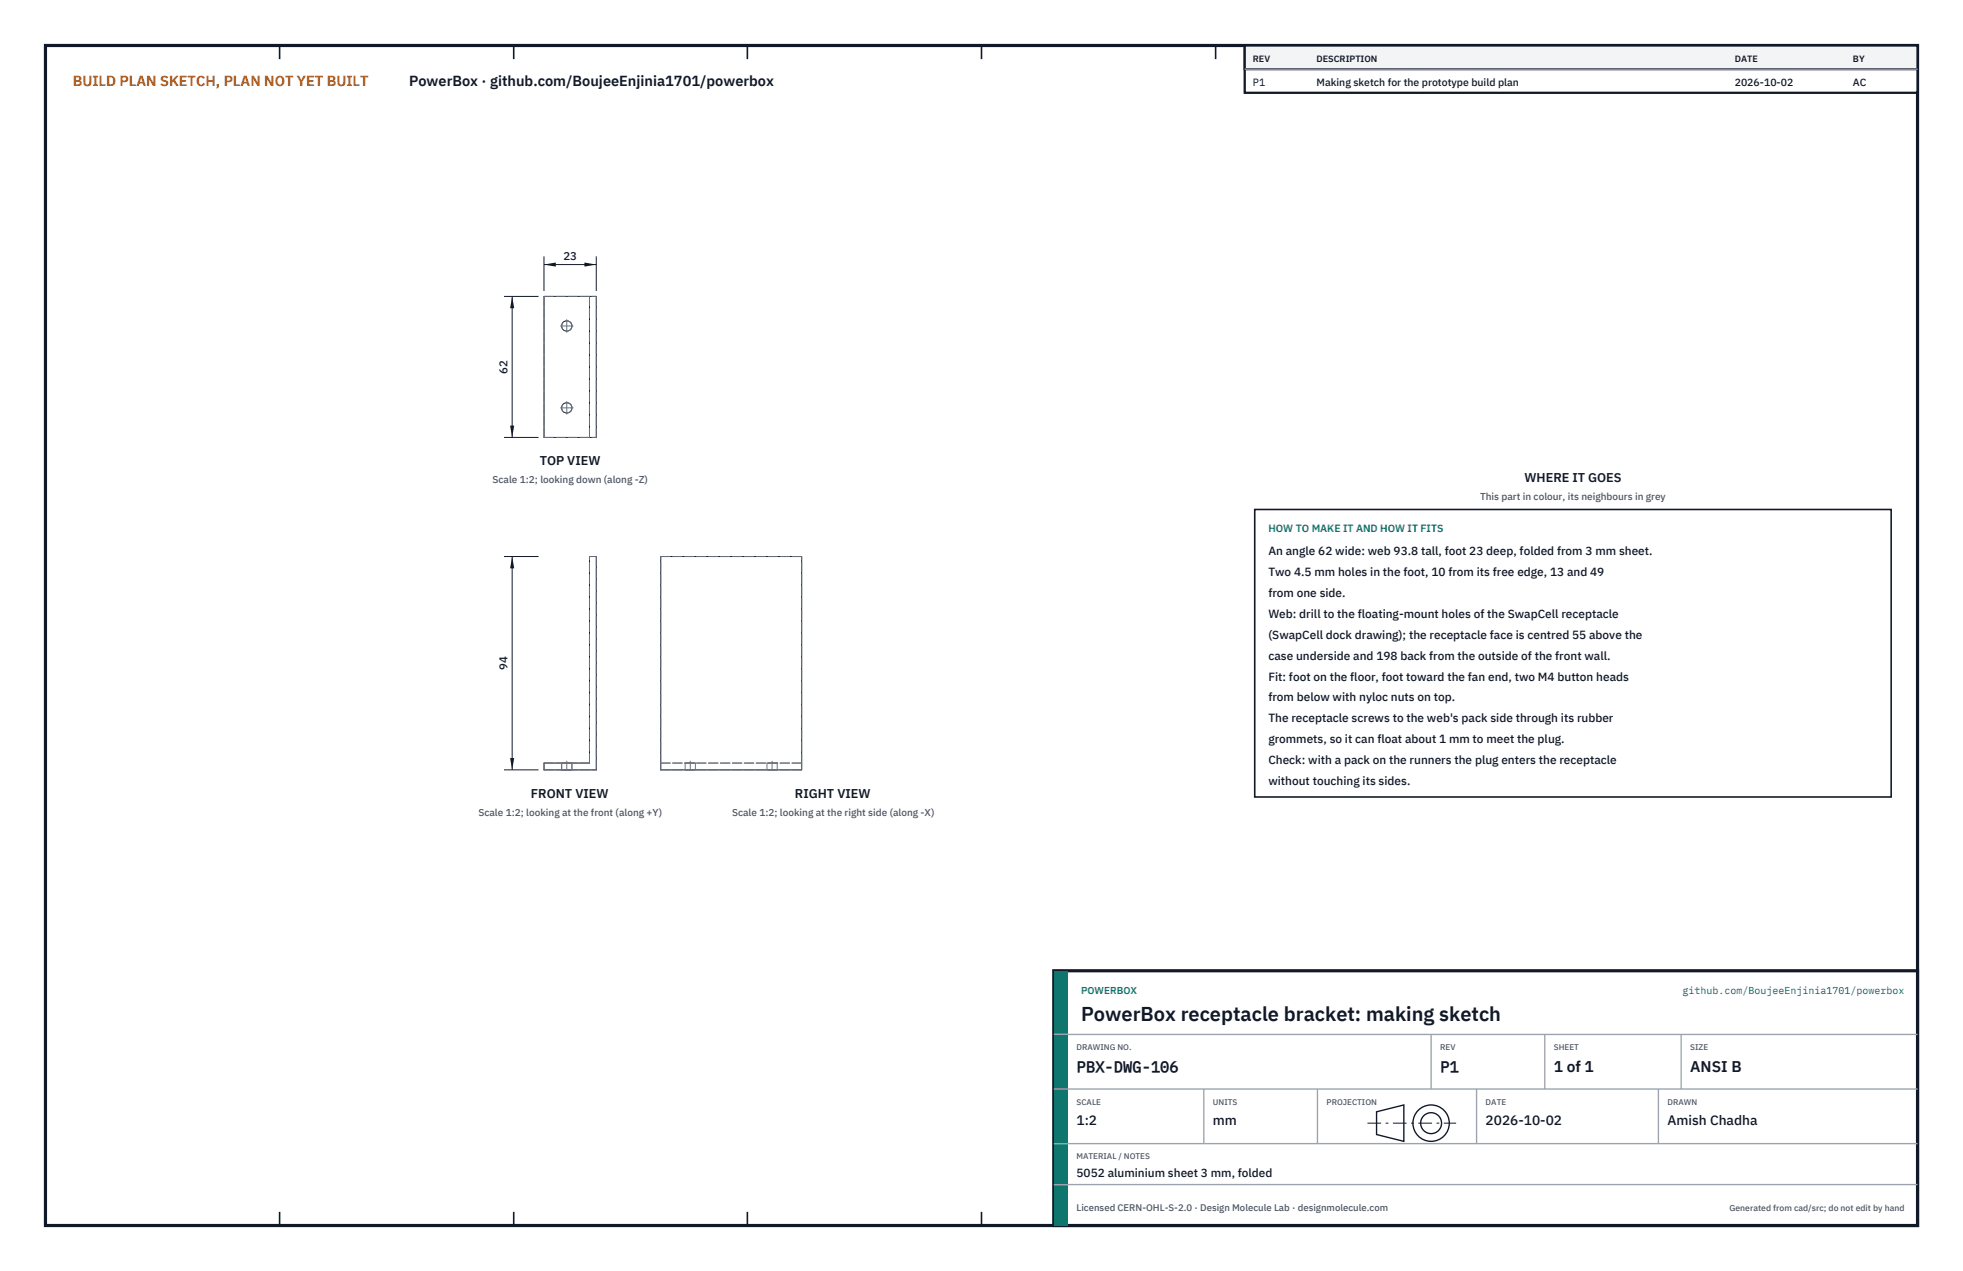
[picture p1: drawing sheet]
<svg xmlns="http://www.w3.org/2000/svg" width="432mm" height="279mm" viewBox="0 0 432 279" stroke-linecap="round" stroke-linejoin="round" font-family="sans-serif">
<defs><g id="words">
<text font-size="4.4" fill="#111827" x="237.8" y="224.4">PowerBox receptacle bracket: making sketch</text>
<g font-size="3.4" fill="#111827">
<text x="236.8" y="235.6">PBX-DWG-106</text>
<text x="316.8" y="235.6">P1</text>
<text x="341.8" y="235.6">1 of 1</text>
<text x="371.8" y="235.6">ANSI B</text>
</g>
<text font-size="3.2" fill="#b45309" x="16" y="19">BUILD PLAN SKETCH, PLAN NOT YET BUILT</text>
<text font-size="3.2" fill="#111827" x="90" y="19">PowerBox · github.com/BoujeeEnjinia1701/powerbox</text>
<g font-size="3" fill="#111827">
<text x="236.8" y="247.2">1:2</text>
<text x="266.8" y="247.2">mm</text>
<text x="326.8" y="247.2">2026-10-02</text>
<text x="366.8" y="247.2">Amish Chadha</text>
</g>
<g font-size="2.8" fill="#111827">
<text x="118.7" y="102.3">TOP VIEW</text>
<text x="335.3" y="106">WHERE IT GOES</text>
<text x="116.8" y="175.3">FRONT VIEW</text>
<text x="174.9" y="175.3">RIGHT VIEW</text>
</g>
<g font-size="2.6" fill="#111827">
<text x="279" y="122">An angle 62 wide: web 93.8 tall, foot 23 deep, folded from 3 mm sheet.</text>
<text x="279" y="126.6">Two 4.5 mm holes in the foot, 10 from its free edge, 13 and 49</text>
<text x="279" y="131.2">from one side.</text>
<text x="279" y="135.8">Web: drill to the floating-mount holes of the SwapCell receptacle</text>
<text x="279" y="140.4">(SwapCell dock drawing); the receptacle face is centred 55 above the</text>
<text x="279" y="145">case underside and 198 back from the outside of the front wall.</text>
<text x="279" y="149.6">Fit: foot on the floor, foot toward the fan end, two M4 button heads</text>
<text x="279" y="154.2">from below with nyloc nuts on top.</text>
<text x="279" y="158.8">The receptacle screws to the web's pack side through its rubber</text>
<text x="279" y="163.4">grommets, so it can float about 1 mm to meet the plug.</text>
<text x="279" y="168">Check: with a pack on the runners the plug enters the receptacle</text>
<text x="279" y="172.6">without touching its sides.</text>
<text x="236.8" y="258.8">5052 aluminium sheet 3 mm, folded</text>
</g>
<g font-size="2.5" fill="#111827">
<text x="123.9" y="57.2">23</text>
<text x="111.7" y="82.2" transform="rotate(-90 111.7 82.2)">62</text>
<text x="111.7" y="147.3" transform="rotate(-90 111.7 147.3)">94</text>
</g>
<g font-size="2.3" fill="#111827">
<text x="275.6" y="18.8">P1</text>
<text x="289.6" y="18.8">Making sketch for the prototype build plan</text>
<text x="381.6" y="18.8">2026-10-02</text>
<text x="407.6" y="18.8">AC</text>
</g>
<text font-size="2.3" fill="#0f766e" x="279" y="117">HOW TO MAKE IT AND HOW IT FITS</text>
<g font-size="2.2" fill="#4b5563">
<text x="108.3" y="106.2">Scale 1:2; looking down (along -Z)</text>
<text x="325.6" y="110">This part in colour, its neighbours in grey</text>
<text x="105.2" y="179.3">Scale 1:2; looking at the front (along +Y)</text>
<text x="161" y="179.3">Scale 1:2; looking at the right side (along -X)</text>
</g>
<g font-size="2.2" fill="#0f766e">
<text x="237.8" y="218.4">POWERBOX</text>
<text x="370.1" y="218.4">github.com/BoujeeEnjinia1701/powerbox</text>
</g>
<text font-size="2.1" fill="#4b5563" x="236.8" y="266.2">Licensed CERN-OHL-S-2.0 · Design Molecule Lab · designmolecule.com</text>
<g font-size="2" fill="#111827">
<text x="275.6" y="13.6">REV</text>
<text x="289.6" y="13.6">DESCRIPTION</text>
<text x="381.6" y="13.6">DATE</text>
<text x="407.6" y="13.6">BY</text>
</g>
<text font-size="1.9" fill="#4b5563" x="380.4" y="266.2">Generated from cad/src; do not edit by hand</text>
<g font-size="1.8" fill="#4b5563">
<text x="236.8" y="230.8">DRAWING NO.</text>
<text x="316.8" y="230.8">REV</text>
<text x="341.8" y="230.8">SHEET</text>
<text x="371.8" y="230.8">SIZE</text>
<text x="236.8" y="242.8">SCALE</text>
<text x="266.8" y="242.8">UNITS</text>
<text x="291.8" y="242.8">PROJECTION</text>
<text x="326.8" y="242.8">DATE</text>
<text x="366.8" y="242.8">DRAWN</text>
<text x="236.8" y="254.8">MATERIAL / NOTES</text>
</g>
</g></defs>
<path d="M10 10h411.8v259.4h-411.8z" fill="none" stroke="#111827" stroke-width=".7" stroke-linecap="butt"/>
<g fill="none" stroke="#111827" stroke-width=".35">
<path d="M61.5 10v3M113 10v3M164.4 10v3M215.9 10v3M267.4 10v3M318.9 10v3M370.3 10v3M61.5 266.4v3M113 266.4v3M164.4 266.4v3M215.9 266.4v3M267.4 266.4v3"/>
<path d="M318.9 266.4v3M370.3 266.4v3"/>
</g>
<g fill="none" stroke="#111727" stroke-width=".22">
<path d="M119.7 65.2h11.5v31h-11.5zM129.7 65.2v31M129.7 122.3h1.5v46.9h-11.5v-1.5h10zM145.3 122.3h31v46.9h-31z"/>
<circle cx="124.7" cy="71.7" r="1.13"/>
<circle cx="124.7" cy="89.7" r="1.13"/>
</g>
<g fill="none" stroke="#6a7180" stroke-width=".22" stroke-dasharray="2.1 .5">
<path d="M119.7 65.2h11.5M119.7 96.2h11.5M119.7 96.2v-31M129.7 96.2v-31M131.2 96.2v-31M129.7 122.3h1.5M131.2 122.3v46.9M145.3 122.3h31M119.7 169.2h11.5M119.7 169.2v-1.5M119.7 167.7h10M123.5 167.7h2.3"/>
<path d="M123.5 169.2h2.3M123.5 169.2v-1.5M125.8 167.7h-2.3M125.8 169.2h-2.3M125.8 169.2v-1.5M129.7 167.7v-45.4M145.3 167.7v-45.4M145.3 167.7h31M145.3 169.2v-1.5M145.3 169.2h31M150.7 167.7h1.1M150.7 169.2h1.1"/>
<path d="M150.7 169.2v-1.5M151.8 167.7h1.2M151.8 169.2h1.2M153 167.7h-2.3M153 169.2h-2.3M153 169.2v-1.5M168.7 167.7h1.1M168.7 169.2h1.1M168.7 169.2v-1.5M169.8 167.7h1.2M169.8 169.2h1.2M171 167.7h-2.3"/>
<path d="M171 169.2h-2.3M171 169.2v-1.5M176.3 167.7v-45.4M176.3 169.2v-1.5"/>
<circle cx="124.7" cy="71.7" r="1.13"/>
<circle cx="124.7" cy="89.7" r="1.13"/>
</g>
<path d="M123.3 71.7h2.8M124.7 73.1v-2.8M123.3 89.7h2.8M124.7 91.1v-2.8M124.7 169.2v-1.9M151.8 169.2v-1.9M169.8 169.2v-1.9" fill="none" stroke="#6a7180" stroke-width=".22" stroke-dasharray="4.2 .5 0 .5"/>
<path d="M119.7 56.4v7.6M119.7 58.2h11.5M131.2 56.4v7.6" fill="none" stroke="#111827" stroke-width=".22"/>
<path d="M119.7 58.2l2.6-.5v.9zM128.6 57.7v.9l2.6-.4z" fill="#111827"/>
<path d="M110.9 65.2h7.6M112.7 65.2v31M110.9 96.2h7.6" fill="none" stroke="#111827" stroke-width=".22"/>
<path d="M112.7 65.2l-.5 2.6h.9zM112.2 93.6h.9l-.4 2.6z" fill="#111827"/>
<path d="M110.9 122.3h7.6M112.7 122.3v46.9M110.9 169.2h7.6" fill="none" stroke="#111827" stroke-width=".22"/>
<path d="M112.7 122.3l-.5 2.6h.9zM112.2 166.6h.9l-.4 2.6z" fill="#111827"/>
<path d="M276 112h140v63.2h-140z" fill="#fff" stroke="#111827" stroke-width=".35"/>
<path d="M273.8 10h148v10.4h-148z" fill="#fff" stroke="#111827" stroke-width=".5"/>
<path d="M273.8 10h148v5.2h-148z" fill="#f3f4f6" stroke="#111827" stroke-width=".5"/>
<path d="M273.8 15.2h148" fill="none" stroke="#9ca3af" stroke-width=".3"/>
<path d="M231.8 213.4h190v56h-190z" fill="#fff" stroke="#111827" stroke-width=".7" stroke-linecap="butt"/>
<path d="M231.8 213.4h3v56h-3z" fill="#0f766e"/>
<path d="M231.8 227.4h190M231.8 239.4h190M264.8 239.4v12M289.8 239.4v12M314.8 227.4v12M324.8 239.4v12M339.8 227.4v12M364.8 239.4v12M369.8 227.4v12M231.8 251.4h190M231.8 260.4h190" fill="none" stroke="#9ca3af" stroke-width=".3"/>
<g fill="none" stroke="#111827" stroke-width=".3">
<path d="M302.8 244.4l6-1.5v8l-6-1.5z"/>
<circle cx="314.8" cy="246.9" r="4"/>
<circle cx="314.8" cy="246.9" r="2.3"/>
</g>
<path d="M300.8 246.9h19.5" fill="none" stroke="#111827" stroke-width=".22" stroke-dasharray="3 1 .6 1" stroke-linecap="butt"/>
<use href="#words"/>
</svg>
